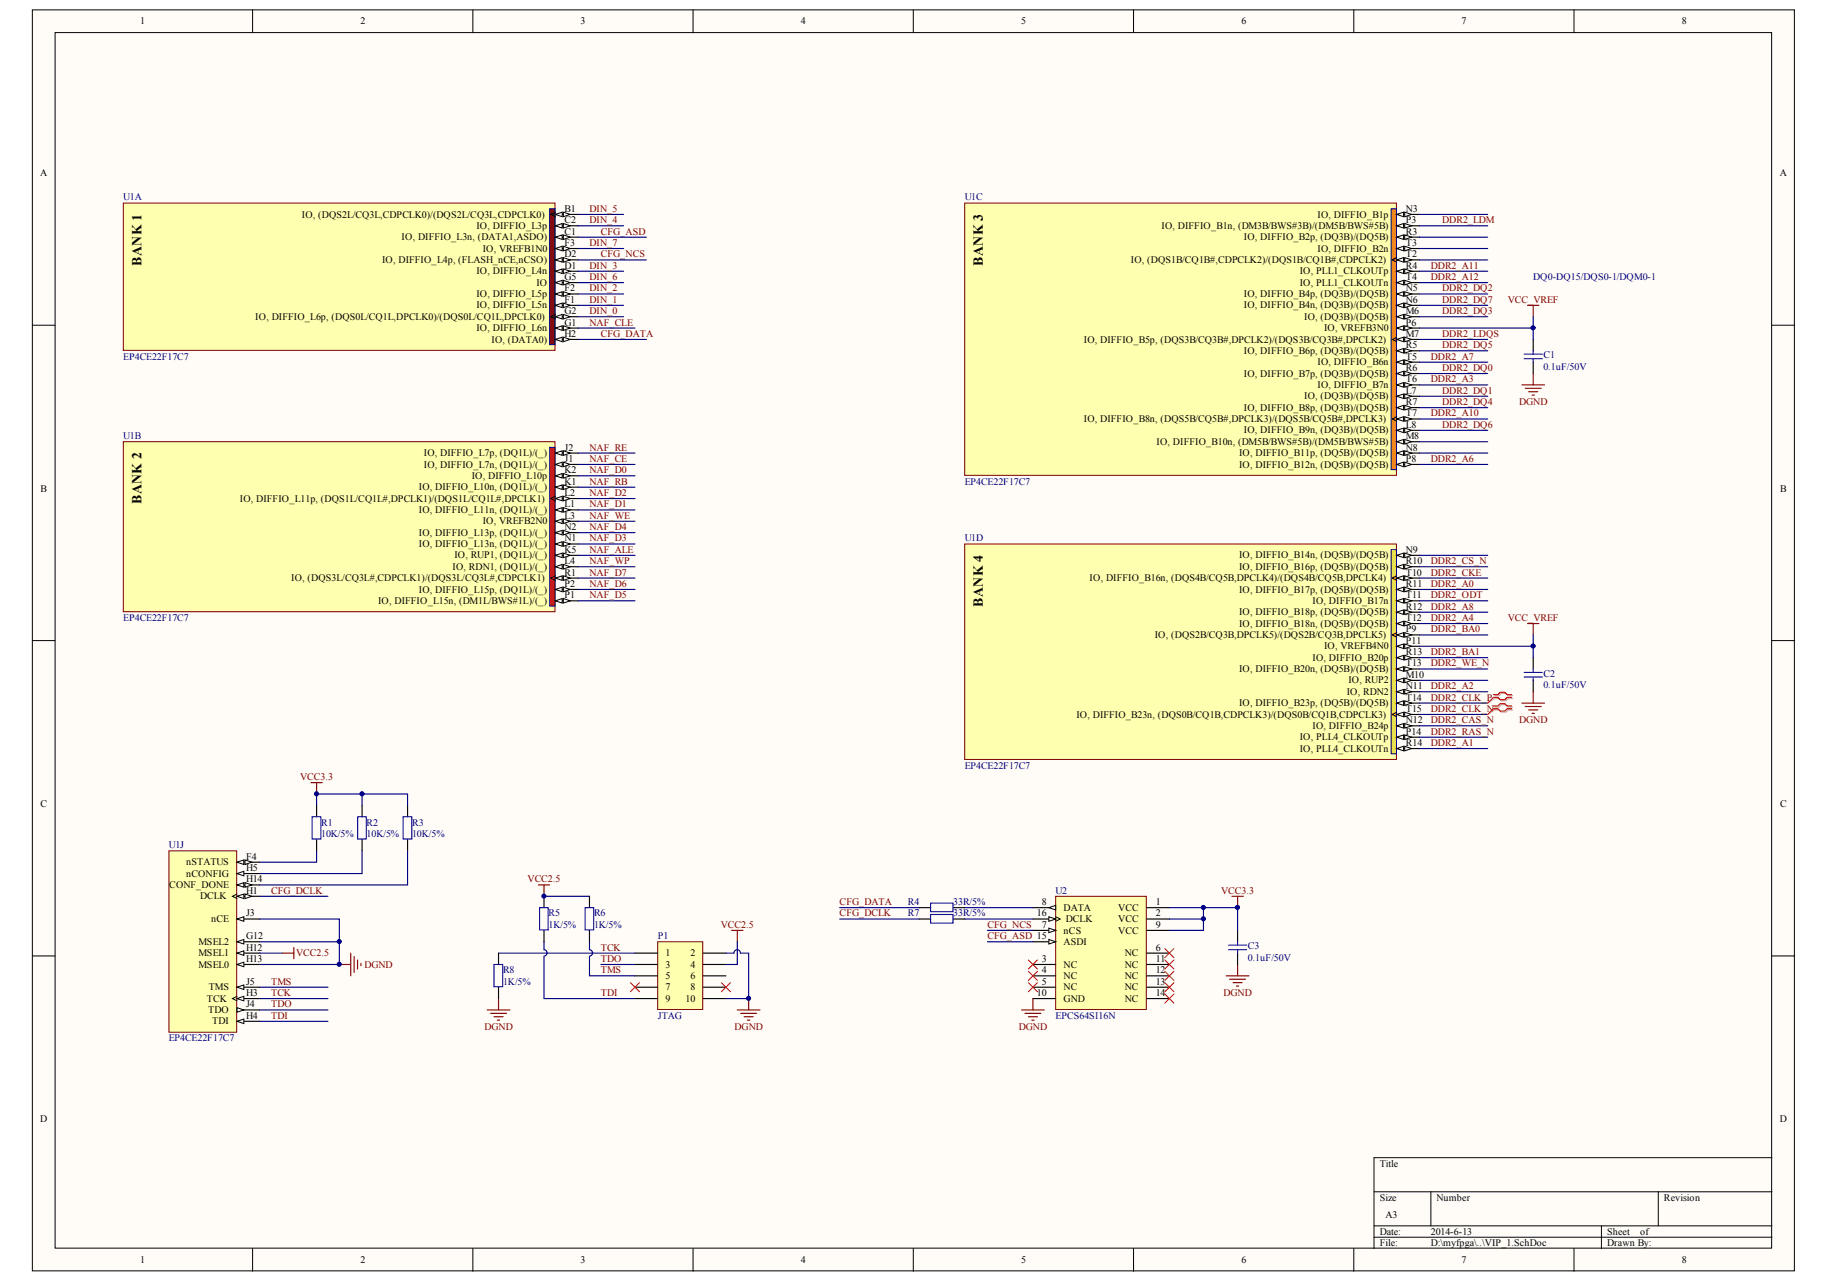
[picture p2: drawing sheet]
<svg xmlns="http://www.w3.org/2000/svg" width="291mm" height="204mm" viewBox="0 0 291 204" stroke-linecap="round" stroke-linejoin="round" font-family="sans-serif">
<defs><g id="words">
<g font-size="2.2">
<text x="22.5" y="42.2" transform="rotate(-90 22.5 42.2)">BANK 1</text>
<text x="156.1" y="42.2" transform="rotate(-90 156.1 42.2)">BANK 3</text>
<text x="22.5" y="80.1" transform="rotate(-90 22.5 80.1)">BANK 2</text>
<text x="156.1" y="96.4" transform="rotate(-90 156.1 96.4)">BANK 4</text>
</g>
<g font-size="1.6">
<text x="22.3" y="3.9">1</text>
<text x="57.3" y="3.9">2</text>
<text x="92.2" y="3.9">3</text>
<text x="127.2" y="3.9">4</text>
<text x="162.2" y="3.9">5</text>
<text x="197.2" y="3.9">6</text>
<text x="232.2" y="3.9">7</text>
<text x="267.2" y="3.9">8</text>
<text x="6.4" y="28">A</text>
<text x="282.8" y="28">A</text>
<text x="47.9" y="34.6">IO, (DQS2L/CQ3L,CDPCLK0)/(DQS2L/CQ3L,CDPCLK0)</text>
<text x="89.7" y="33.7">B1</text>
<text x="89.7" y="35.5">C2</text>
<text x="209.3" y="34.6">IO, DIFFIO_B1p</text>
<text x="223.3" y="33.7">N3</text>
<text x="223.3" y="35.5">P3</text>
<text x="60.7" y="41.8">IO, DIFFIO_L4p, (FLASH_nCE,nCSO)</text>
<text x="63.8" y="38.2">IO, DIFFIO_L3n, (DATA1,ASDO)</text>
<text x="75.7" y="36.4">IO, DIFFIO_L3p</text>
<text x="76.7" y="40">IO, VREFB1N0</text>
<text x="89.7" y="37.3">C1</text>
<text x="89.7" y="39.1">F3</text>
<text x="89.7" y="40.9">D2</text>
<text x="179.6" y="41.8">IO, (DQS1B/CQ1B#,CDPCLK2)/(DQS1B/CQ1B#,CDPCLK2)</text>
<text x="184.5" y="36.4">IO, DIFFIO_B1n, (DM3B/BWS#3B)/(DM5B/BWS#5B)</text>
<text x="197.6" y="38.2">IO, DIFFIO_B2p, (DQ3B)/(DQ5B)</text>
<text x="209.3" y="40">IO, DIFFIO_B2n</text>
<text x="223.3" y="37.3">R3</text>
<text x="223.3" y="39.1">T3</text>
<text x="223.3" y="40.9">T2</text>
<text x="75.7" y="43.6">IO, DIFFIO_L4n</text>
<text x="75.7" y="47.2">IO, DIFFIO_L5p</text>
<text x="85.2" y="45.4">IO</text>
<text x="89.7" y="42.7">D1</text>
<text x="89.7" y="44.5">G5</text>
<text x="89.7" y="46.3">F2</text>
<text x="197.6" y="47.2">IO, DIFFIO_B4p, (DQ3B)/(DQ5B)</text>
<text x="206.5" y="43.6">IO, PLL1_CLKOUTp</text>
<text x="206.5" y="45.4">IO, PLL1_CLKOUTn</text>
<text x="223.3" y="42.7">R4</text>
<text x="223.3" y="44.5">T4</text>
<text x="223.3" y="46.3">N5</text>
<text x="40.6" y="50.8">IO, DIFFIO_L6p, (DQS0L/CQ1L,DPCLK0)/(DQS0L/CQ1L,DPCLK0)</text>
<text x="75.7" y="49">IO, DIFFIO_L5n</text>
<text x="75.7" y="52.6">IO, DIFFIO_L6n</text>
<text x="89.7" y="48.1">F1</text>
<text x="89.7" y="49.9">G2</text>
<text x="89.7" y="51.7">G1</text>
<text x="89.7" y="53.5">H2</text>
<text x="197.6" y="49">IO, DIFFIO_B4n, (DQ3B)/(DQ5B)</text>
<text x="207.2" y="50.8">IO, (DQ3B)/(DQ5B)</text>
<text x="210.4" y="52.6">IO, VREFB3N0</text>
<text x="223.3" y="48.1">N6</text>
<text x="223.3" y="49.9">M6</text>
<text x="223.3" y="51.7">P6</text>
<text x="223.3" y="53.5">M7</text>
<text x="78.1" y="54.4">IO, (DATA0)</text>
<text x="172.2" y="54.4">IO, DIFFIO_B5p, (DQS3B/CQ3B#,DPCLK2)/(DQS3B/CQ3B#,DPCLK2)</text>
<text x="197.6" y="56.2">IO, DIFFIO_B6p, (DQ3B)/(DQ5B)</text>
<text x="197.6" y="59.9">IO, DIFFIO_B7p, (DQ3B)/(DQ5B)</text>
<text x="209.3" y="58.1">IO, DIFFIO_B6n</text>
<text x="223.3" y="55.3">R5</text>
<text x="223.3" y="57.2">T5</text>
<text x="223.3" y="59">R6</text>
<text x="197.6" y="65.3">IO, DIFFIO_B8p, (DQ3B)/(DQ5B)</text>
<text x="207.2" y="63.5">IO, (DQ3B)/(DQ5B)</text>
<text x="209.3" y="61.7">IO, DIFFIO_B7n</text>
<text x="223.3" y="60.8">T6</text>
<text x="223.3" y="62.6">L7</text>
<text x="223.3" y="64.4">R7</text>
<text x="89.7" y="71.6">J2</text>
<text x="172.2" y="67.1">IO, DIFFIO_B8n, (DQS5B/CQ5B#,DPCLK3)/(DQS5B/CQ5B#,DPCLK3)</text>
<text x="183.7" y="70.7">IO, DIFFIO_B10n, (DM5B/BWS#5B)/(DM5B/BWS#5B)</text>
<text x="197.6" y="68.9">IO, DIFFIO_B9n, (DQ3B)/(DQ5B)</text>
<text x="223.3" y="66.2">T7</text>
<text x="223.3" y="68">L8</text>
<text x="223.3" y="69.8">M8</text>
<text x="223.3" y="71.6">N8</text>
<text x="66.6" y="77.9">IO, DIFFIO_L10n, (DQ1L)/(_)</text>
<text x="67.3" y="72.5">IO, DIFFIO_L7p, (DQ1L)/(_)</text>
<text x="67.3" y="74.3">IO, DIFFIO_L7n, (DQ1L)/(_)</text>
<text x="74.9" y="76.1">IO, DIFFIO_L10p</text>
<text x="89.7" y="73.4">J1</text>
<text x="89.7" y="75.2">K2</text>
<text x="89.7" y="77">K1</text>
<text x="196.8" y="72.5">IO, DIFFIO_B11p, (DQ5B)/(DQ5B)</text>
<text x="196.8" y="74.3">IO, DIFFIO_B12n, (DQ5B)/(DQ5B)</text>
<text x="223.3" y="73.4">P8</text>
<text x="6.5" y="78.2">B</text>
<text x="38.1" y="79.7">IO, DIFFIO_L11p, (DQS1L/CQ1L#,DPCLK1)/(DQS1L/CQ1L#,DPCLK1)</text>
<text x="66.6" y="81.5">IO, DIFFIO_L11n, (DQ1L)/(_)</text>
<text x="76.7" y="83.3">IO, VREFB2N0</text>
<text x="89.7" y="78.8">L2</text>
<text x="89.7" y="80.6">L1</text>
<text x="89.7" y="82.4">L3</text>
<text x="282.8" y="78.2">B</text>
<text x="66.6" y="85.1">IO, DIFFIO_L13p, (DQ1L)/(_)</text>
<text x="66.6" y="87">IO, DIFFIO_L13n, (DQ1L)/(_)</text>
<text x="72.2" y="88.8">IO, RUP1, (DQ1L)/(_)</text>
<text x="89.7" y="84.2">N2</text>
<text x="89.7" y="86">N1</text>
<text x="89.7" y="87.9">K5</text>
<text x="89.7" y="89.7">L4</text>
<text x="196.8" y="88.8">IO, DIFFIO_B14n, (DQ5B)/(DQ5B)</text>
<text x="223.3" y="87.9">N9</text>
<text x="223.3" y="89.7">R10</text>
<text x="46.3" y="92.4">IO, (DQS3L/CQ3L#,CDPCLK1)/(DQS3L/CQ3L#,CDPCLK1)</text>
<text x="60.1" y="96">IO, DIFFIO_L15n, (DM1L/BWS#1L)/(_)</text>
<text x="66.6" y="94.2">IO, DIFFIO_L15p, (DQ1L)/(_)</text>
<text x="71.9" y="90.6">IO, RDN1, (DQ1L)/(_)</text>
<text x="89.7" y="91.5">R1</text>
<text x="89.7" y="93.3">P2</text>
<text x="89.7" y="95.1">P1</text>
<text x="173.1" y="92.4">IO, DIFFIO_B16n, (DQS4B/CQ5B,DPCLK4)/(DQS4B/CQ5B,DPCLK4)</text>
<text x="196.8" y="90.6">IO, DIFFIO_B16p, (DQ5B)/(DQ5B)</text>
<text x="196.8" y="94.2">IO, DIFFIO_B17p, (DQ5B)/(DQ5B)</text>
<text x="208.5" y="96">IO, DIFFIO_B17n</text>
<text x="223.3" y="91.5">T10</text>
<text x="223.3" y="93.3">R11</text>
<text x="223.3" y="95.1">T11</text>
<text x="183.5" y="101.4">IO, (DQS2B/CQ3B,DPCLK5)/(DQS2B/CQ3B,DPCLK5)</text>
<text x="196.8" y="97.8">IO, DIFFIO_B18p, (DQ5B)/(DQ5B)</text>
<text x="196.8" y="99.6">IO, DIFFIO_B18n, (DQ5B)/(DQ5B)</text>
<text x="223.3" y="96.9">R12</text>
<text x="223.3" y="98.7">T12</text>
<text x="223.3" y="100.5">P9</text>
<text x="196.8" y="106.8">IO, DIFFIO_B20n, (DQ5B)/(DQ5B)</text>
<text x="208.5" y="105">IO, DIFFIO_B20p</text>
<text x="210.4" y="103.2">IO, VREFB4N0</text>
<text x="223.3" y="102.3">P11</text>
<text x="223.3" y="104.1">R13</text>
<text x="223.3" y="105.9">T13</text>
<text x="223.3" y="107.7">M10</text>
<text x="196.8" y="112.2">IO, DIFFIO_B23p, (DQ5B)/(DQ5B)</text>
<text x="213.9" y="110.4">IO, RDN2</text>
<text x="214.2" y="108.6">IO, RUP2</text>
<text x="223.3" y="109.5">N11</text>
<text x="223.3" y="111.3">T14</text>
<text x="223.3" y="113.1">T15</text>
<text x="171" y="114">IO, DIFFIO_B23n, (DQS0B/CQ1B,CDPCLK3)/(DQS0B/CQ1B,CDPCLK3)</text>
<text x="206.5" y="117.7">IO, PLL4_CLKOUTp</text>
<text x="206.5" y="119.5">IO, PLL4_CLKOUTn</text>
<text x="208.5" y="115.9">IO, DIFFIO_B24p</text>
<text x="223.3" y="114.9">N12</text>
<text x="223.3" y="116.8">P14</text>
<text x="223.3" y="118.6">R14</text>
<text x="6.4" y="128.3">C</text>
<text x="282.8" y="128.3">C</text>
<text x="29.6" y="137.5">nSTATUS</text>
<text x="39.1" y="136.6">F4</text>
<text x="26.9" y="141.1">CONF_DONE</text>
<text x="29.6" y="139.3">nCONFIG</text>
<text x="31.8" y="142.9">DCLK</text>
<text x="39.1" y="142">H1</text>
<text x="39.1" y="140.2">H14</text>
<text x="39.1" y="138.4">H5</text>
<text x="165.5" y="143.8">8</text>
<text x="183.6" y="143.8">1</text>
<text x="33.6" y="146.6">nCE</text>
<text x="39.1" y="149.3">G12</text>
<text x="39.1" y="145.7">J3</text>
<text x="164.7" y="145.7">16</text>
<text x="165.5" y="147.5">7</text>
<text x="169" y="148.4">nCS</text>
<text x="169" y="144.7">DATA</text>
<text x="169.3" y="146.6">DCLK</text>
<text x="177.7" y="146.6">VCC</text>
<text x="177.7" y="144.7">VCC</text>
<text x="177.7" y="148.4">VCC</text>
<text x="183.6" y="145.7">2</text>
<text x="183.6" y="147.5">9</text>
<text x="31.5" y="153.8">MSEL0</text>
<text x="31.5" y="152">MSEL1</text>
<text x="31.5" y="150.2">MSEL2</text>
<text x="39.1" y="152.9">H13</text>
<text x="39.1" y="151.1">H12</text>
<text x="105.8" y="152">1</text>
<text x="105.8" y="153.8">3</text>
<text x="105.8" y="155.6">5</text>
<text x="109.7" y="152">2</text>
<text x="109.7" y="153.8">4</text>
<text x="109.7" y="155.6">6</text>
<text x="165.5" y="152.9">3</text>
<text x="165.5" y="154.7">4</text>
<text x="169" y="150.2">ASDI</text>
<text x="169" y="153.8">NC</text>
<text x="169" y="155.6">NC</text>
<text x="178.7" y="152">NC</text>
<text x="178.7" y="153.8">NC</text>
<text x="178.7" y="155.6">NC</text>
<text x="183.6" y="151.1">6</text>
<text x="183.6" y="152.9">11</text>
<text x="183.6" y="154.7">12</text>
<text x="32.9" y="159.2">TCK</text>
<text x="33.1" y="161">TDO</text>
<text x="33.2" y="157.4">TMS</text>
<text x="39.1" y="161.9">H4</text>
<text x="39.1" y="160.1">J4</text>
<text x="39.1" y="158.3">H3</text>
<text x="39.1" y="156.5">J5</text>
<text x="105.8" y="157.4">7</text>
<text x="105.8" y="159.2">9</text>
<text x="108.9" y="159.2">10</text>
<text x="109.7" y="157.4">8</text>
<text x="164.7" y="158.3">10</text>
<text x="165.5" y="156.5">5</text>
<text x="169" y="159.2">GND</text>
<text x="169" y="157.4">NC</text>
<text x="178.7" y="157.4">NC</text>
<text x="178.7" y="159.2">NC</text>
<text x="183.6" y="156.5">13</text>
<text x="183.6" y="158.3">14</text>
<text x="33.7" y="162.8">TDI</text>
<text x="6.4" y="178.4">D</text>
<text x="282.8" y="178.4">D</text>
<text x="219.2" y="185.4">Title</text>
<text x="219.2" y="190.8">Size</text>
<text x="228.2" y="190.8">Number</text>
<text x="264.3" y="190.8">Revision</text>
<text x="219.2" y="196.2">Date:</text>
<text x="220.1" y="193.5">A3</text>
<text x="227.3" y="196.2">2014-6-13</text>
<text x="255.3" y="196.2">Sheet</text>
<text x="260.6" y="196.2">of</text>
<text x="22.3" y="200.8">1</text>
<text x="57.3" y="200.8">2</text>
<text x="92.2" y="200.8">3</text>
<text x="127.2" y="200.8">4</text>
<text x="162.2" y="200.8">5</text>
<text x="197.2" y="200.8">6</text>
<text x="219.2" y="198">File:</text>
<text x="227.3" y="198">D:\myfpga\..\VIP_1.SchDoc</text>
<text x="232.2" y="200.8">7</text>
<text x="255.3" y="198">Drawn By:</text>
<text x="267.2" y="200.8">8</text>
</g>
<g font-size="1.6" fill="#000080">
<text x="19.6" y="31.9">U1A</text>
<text x="153.3" y="31.9">U1C</text>
<text x="243.6" y="44.5">DQ0-DQ15/DQS0-1/DQM0-1</text>
<text x="19.6" y="57.2">EP4CE22F17C7</text>
<text x="245.2" y="58.8">0.1uF/50V</text>
<text x="245.2" y="57">C1</text>
<text x="19.6" y="69.8">U1B</text>
<text x="153.3" y="77">EP4CE22F17C7</text>
<text x="153.3" y="86">U1D</text>
<text x="19.6" y="98.7">EP4CE22F17C7</text>
<text x="245.2" y="107.5">C2</text>
<text x="245.2" y="109.3">0.1uF/50V</text>
<text x="153.3" y="122.2">EP4CE22F17C7</text>
<text x="51" y="131.2">R1</text>
<text x="58.2" y="131.2">R2</text>
<text x="65.5" y="131.2">R3</text>
<text x="26.8" y="134.8">U1J</text>
<text x="51" y="133">10K/5%</text>
<text x="58.2" y="133">10K/5%</text>
<text x="65.5" y="133">10K/5%</text>
<text x="144.2" y="143.8">R4</text>
<text x="151.5" y="143.8">33R/5%</text>
<text x="167.7" y="142">U2</text>
<text x="87.1" y="147.5">1K/5%</text>
<text x="87.1" y="145.7">R5</text>
<text x="94.4" y="147.5">1K/5%</text>
<text x="94.4" y="145.7">R6</text>
<text x="104.5" y="149.3">P1</text>
<text x="144.2" y="145.7">R7</text>
<text x="151.5" y="145.7">33R/5%</text>
<text x="79.9" y="154.7">R8</text>
<text x="198.2" y="152.7">0.1uF/50V</text>
<text x="198.2" y="150.9">C3</text>
<text x="79.9" y="156.5">1K/5%</text>
<text x="104.5" y="161.9">JTAG</text>
<text x="167.7" y="161.9">EPCS64SI16N</text>
<text x="26.8" y="165.5">EP4CE22F17C7</text>
</g>
<g font-size="1.6" fill="#800000">
<text x="93.6" y="35.5">DIN_4</text>
<text x="93.6" y="33.7">DIN_5</text>
<text x="229.1" y="35.5">DDR2_LDM</text>
<text x="93.6" y="39.1">DIN_7</text>
<text x="95.5" y="40.9">CFG_NCS</text>
<text x="95.5" y="37.3">CFG_ASD</text>
<text x="93.6" y="46.3">DIN_2</text>
<text x="93.6" y="42.7">DIN_3</text>
<text x="93.6" y="44.5">DIN_6</text>
<text x="227.3" y="42.7">DDR2_A11</text>
<text x="227.3" y="44.5">DDR2_A12</text>
<text x="229.1" y="46.3">DDR2_DQ2</text>
<text x="93.6" y="51.7">NAF_CLE</text>
<text x="93.6" y="49.9">DIN_0</text>
<text x="93.6" y="48.1">DIN_1</text>
<text x="95.5" y="53.5">CFG_DATA</text>
<text x="229.1" y="49.9">DDR2_DQ3</text>
<text x="229.1" y="48.1">DDR2_DQ7</text>
<text x="229.1" y="53.5">DDR2_LDQS</text>
<text x="239.5" y="48.1">VCC_VREF</text>
<text x="227.3" y="57.2">DDR2_A7</text>
<text x="229.1" y="59">DDR2_DQ0</text>
<text x="229.1" y="55.3">DDR2_DQ5</text>
<text x="227.3" y="60.8">DDR2_A3</text>
<text x="229.1" y="62.6">DDR2_DQ1</text>
<text x="229.1" y="64.4">DDR2_DQ4</text>
<text x="241.3" y="64.4">DGND</text>
<text x="93.6" y="71.6">NAF_RE</text>
<text x="227.3" y="66.2">DDR2_A10</text>
<text x="229.1" y="68">DDR2_DQ6</text>
<text x="93.6" y="75.2">NAF_D0</text>
<text x="93.6" y="77">NAF_RB</text>
<text x="93.6" y="73.4">NAF_CE</text>
<text x="227.3" y="73.4">DDR2_A6</text>
<text x="93.6" y="80.6">NAF_D1</text>
<text x="93.6" y="78.8">NAF_D2</text>
<text x="93.6" y="82.4">NAF_WE</text>
<text x="93.6" y="86">NAF_D3</text>
<text x="93.6" y="84.2">NAF_D4</text>
<text x="93.6" y="87.9">NAF_ALE</text>
<text x="93.6" y="89.7">NAF_WP</text>
<text x="227.3" y="89.7">DDR2_CS_N</text>
<text x="93.6" y="95.1">NAF_D5</text>
<text x="93.6" y="93.3">NAF_D6</text>
<text x="93.6" y="91.5">NAF_D7</text>
<text x="227.3" y="93.3">DDR2_A0</text>
<text x="227.3" y="95.1">DDR2_ODT</text>
<text x="227.3" y="91.5">DDR2_CKE</text>
<text x="227.3" y="98.7">DDR2_A4</text>
<text x="227.3" y="96.9">DDR2_A8</text>
<text x="227.3" y="100.5">DDR2_BA0</text>
<text x="239.5" y="98.7">VCC_VREF</text>
<text x="227.3" y="104.1">DDR2_BA1</text>
<text x="227.3" y="105.9">DDR2_WE_N</text>
<text x="227.3" y="109.5">DDR2_A2</text>
<text x="227.3" y="111.3">DDR2_CLK_P</text>
<text x="227.3" y="113.1">DDR2_CLK_N</text>
<text x="227.3" y="118.6">DDR2_A1</text>
<text x="227.3" y="116.8">DDR2_RAS_N</text>
<text x="227.3" y="114.9">DDR2_CAS_N</text>
<text x="241.3" y="115">DGND</text>
<text x="47.7" y="124">VCC3.3</text>
<text x="43.1" y="142">CFG_DCLK</text>
<text x="83.8" y="140.2">VCC2.5</text>
<text x="133.4" y="143.8">CFG_DATA</text>
<text x="194" y="142">VCC3.3</text>
<text x="114.5" y="147.5">VCC2.5</text>
<text x="133.4" y="145.7">CFG_DCLK</text>
<text x="156.9" y="147.5">CFG_NCS</text>
<text x="156.9" y="149.3">CFG_ASD 15</text>
<text x="47" y="152">VCC2.5</text>
<text x="57.9" y="153.8">DGND</text>
<text x="95.5" y="151.1">TCK</text>
<text x="95.5" y="152.9">TDO</text>
<text x="95.5" y="154.7">TMS</text>
<text x="43.1" y="158.3">TCK</text>
<text x="43.1" y="160.1">TDO</text>
<text x="43.1" y="156.5">TMS</text>
<text x="43.1" y="161.9">TDI</text>
<text x="95.5" y="158.3">TDI</text>
<text x="194.4" y="158.3">DGND</text>
<text x="77" y="163.7">DGND</text>
<text x="116.7" y="163.7">DGND</text>
<text x="161.9" y="163.7">DGND</text>
</g>
</g></defs>
<g fill="#fffcf8" stroke="#000" stroke-width=".16">
<path d="M5.1 1.6h280v200.4h-280z"/>
<path d="M8.8 5.2h272.7v193.2h-272.7z"/>
</g>
<g fill="none" stroke="#000" stroke-width=".16">
<path d="M40.1 1.6v3.6M75.1 1.6v3.6M110.1 1.6v3.6M145.1 1.6v3.6M180.1 1.6v3.6M215.1 1.6v3.6M250.1 1.6v3.6M5.1 51.7h3.7M281.5 51.7h3.6M5.1 101.8h3.7M281.5 101.8h3.6M5.1 151.9h3.7"/>
<path d="M281.5 151.9h3.6M40.1 198.4v3.7M75.1 198.4v3.7M110.1 198.4v3.7M145.1 198.4v3.7M180.1 198.4v3.7M215.1 198.4v3.7M218.3 189.4h63.2M218.3 194.8h63.2M218.3 196.6h63.2M227.3 189.4v5.4M250.1 198.4v3.7"/>
<path d="M254.4 194.8v3.6M263.4 189.4v5.4M281.5 184h-63.2v14.4"/>
</g>
<path d="M19.6 32.3h68.6v23.4h-68.6z" fill="#ffffb0" stroke="#800000" stroke-width=".16"/>
<path d="M87.3 33.2h.9v21.6h-.9z" fill="#800000" stroke="#000080" stroke-width=".16"/>
<path d="M88.2 34.1h3.6" fill="none" stroke="#000" stroke-width=".18"/>
<path d="M88.2 33.7l-.7 .4 .7 .3" fill="none" stroke="#000" stroke-width=".16"/>
<g fill="#fffcf8" stroke="#000" stroke-width=".16">
<path d="M88.2 34.1l1.1-.4v.7z"/>
<path d="M89.5 33.7l1.1 .4-1.1 .3z"/>
</g>
<path d="M88.2 35.9h3.6" fill="none" stroke="#000" stroke-width=".18"/>
<g fill="#fffcf8" stroke="#000" stroke-width=".16">
<path d="M88.2 35.9l1.1-.4v.7z"/>
<path d="M89.5 35.5l1.1 .4-1.1 .3z"/>
</g>
<path d="M88.2 37.7h3.6" fill="none" stroke="#000" stroke-width=".18"/>
<g fill="#fffcf8" stroke="#000" stroke-width=".16">
<path d="M88.2 37.7l1.1-.4v.8z"/>
<path d="M89.5 37.3l1.1 .4-1.1 .4z"/>
</g>
<path d="M88.2 39.5h3.6" fill="none" stroke="#000" stroke-width=".18"/>
<g fill="#fffcf8" stroke="#000" stroke-width=".16">
<path d="M88.2 39.5l1.1-.4v.8z"/>
<path d="M89.5 39.1l1.1 .4-1.1 .4z"/>
</g>
<path d="M88.2 41.3h3.6" fill="none" stroke="#000" stroke-width=".18"/>
<g fill="#fffcf8" stroke="#000" stroke-width=".16">
<path d="M88.2 41.3l1.1-.4v.8z"/>
<path d="M89.5 40.9l1.1 .4-1.1 .4z"/>
</g>
<path d="M88.2 43.1h3.6" fill="none" stroke="#000" stroke-width=".18"/>
<g fill="#fffcf8" stroke="#000" stroke-width=".16">
<path d="M88.2 43.1l1.1-.4v.8z"/>
<path d="M89.5 42.7l1.1 .4-1.1 .4z"/>
</g>
<path d="M88.2 44.9h3.6" fill="none" stroke="#000" stroke-width=".18"/>
<g fill="#fffcf8" stroke="#000" stroke-width=".16">
<path d="M88.2 44.9l1.1-.3v.7z"/>
<path d="M89.5 44.6l1.1 .3-1.1 .4z"/>
</g>
<path d="M88.2 46.7h3.6" fill="none" stroke="#000" stroke-width=".18"/>
<g fill="#fffcf8" stroke="#000" stroke-width=".16">
<path d="M88.2 46.7l1.1-.3v.7z"/>
<path d="M89.5 46.4l1.1 .3-1.1 .4z"/>
</g>
<path d="M88.2 48.5h3.6" fill="none" stroke="#000" stroke-width=".18"/>
<g fill="#fffcf8" stroke="#000" stroke-width=".16">
<path d="M88.2 48.5l1.1-.3v.7z"/>
<path d="M89.5 48.2l1.1 .3-1.1 .4z"/>
</g>
<path d="M88.2 50.3h3.6" fill="none" stroke="#000" stroke-width=".18"/>
<path d="M88.2 50l-.7 .3 .7 .4" fill="none" stroke="#000" stroke-width=".16"/>
<g fill="#fffcf8" stroke="#000" stroke-width=".16">
<path d="M88.2 50.3l1.1-.3v.7z"/>
<path d="M89.5 50l1.1 .3-1.1 .4z"/>
</g>
<path d="M88.2 52.1h3.6" fill="none" stroke="#000" stroke-width=".18"/>
<g fill="#fffcf8" stroke="#000" stroke-width=".16">
<path d="M88.2 52.1l1.1-.3v.7z"/>
<path d="M89.5 51.8l1.1 .3-1.1 .4z"/>
</g>
<path d="M88.2 53.9h3.6" fill="none" stroke="#000" stroke-width=".18"/>
<g fill="#fffcf8" stroke="#000" stroke-width=".16">
<path d="M88.2 53.9l1.1-.3v.7z"/>
<path d="M89.5 53.6l1.1 .3-1.1 .4z"/>
</g>
<path d="M19.6 70.2h68.6v27h-68.6z" fill="#ffffb0" stroke="#800000" stroke-width=".16"/>
<path d="M87.3 71.1h.9v25.2h-.9z" fill="#f00" stroke="#000080" stroke-width=".16"/>
<path d="M88.2 72h3.6" fill="none" stroke="#000" stroke-width=".18"/>
<g fill="#fffcf8" stroke="#000" stroke-width=".16">
<path d="M88.2 72l1.1-.4v.8z"/>
<path d="M89.5 71.6l1.1 .4-1.1 .4z"/>
</g>
<path d="M88.2 73.8h3.6" fill="none" stroke="#000" stroke-width=".18"/>
<g fill="#fffcf8" stroke="#000" stroke-width=".16">
<path d="M88.2 73.8l1.1-.3v.7z"/>
<path d="M89.5 73.5l1.1 .3-1.1 .4z"/>
</g>
<path d="M88.2 75.6h3.6" fill="none" stroke="#000" stroke-width=".18"/>
<g fill="#fffcf8" stroke="#000" stroke-width=".16">
<path d="M88.2 75.6l1.1-.3v.7z"/>
<path d="M89.5 75.3l1.1 .3-1.1 .4z"/>
</g>
<path d="M88.2 77.4h3.6" fill="none" stroke="#000" stroke-width=".18"/>
<g fill="#fffcf8" stroke="#000" stroke-width=".16">
<path d="M88.2 77.4l1.1-.3v.7z"/>
<path d="M89.5 77.1l1.1 .3-1.1 .4z"/>
</g>
<path d="M88.2 79.2h3.6" fill="none" stroke="#000" stroke-width=".18"/>
<path d="M88.2 78.9l-.7 .3 .7 .4" fill="none" stroke="#000" stroke-width=".16"/>
<g fill="#fffcf8" stroke="#000" stroke-width=".16">
<path d="M88.2 79.2l1.1-.3v.7z"/>
<path d="M89.5 78.9l1.1 .3-1.1 .4z"/>
</g>
<path d="M88.2 81h3.6" fill="none" stroke="#000" stroke-width=".18"/>
<g fill="#fffcf8" stroke="#000" stroke-width=".16">
<path d="M88.2 81l1.1-.3v.7z"/>
<path d="M89.5 80.7l1.1 .3-1.1 .4z"/>
</g>
<path d="M88.2 82.8h3.6" fill="none" stroke="#000" stroke-width=".18"/>
<g fill="#fffcf8" stroke="#000" stroke-width=".16">
<path d="M88.2 82.8l1.1-.3v.7z"/>
<path d="M89.5 82.5l1.1 .3-1.1 .4z"/>
</g>
<path d="M88.2 84.7h3.6" fill="none" stroke="#000" stroke-width=".18"/>
<g fill="#fffcf8" stroke="#000" stroke-width=".16">
<path d="M88.2 84.7l1.1-.4v.7z"/>
<path d="M89.5 84.3l1.1 .4-1.1 .3z"/>
</g>
<path d="M88.2 86.5h3.6" fill="none" stroke="#000" stroke-width=".18"/>
<g fill="#fffcf8" stroke="#000" stroke-width=".16">
<path d="M88.2 86.5l1.1-.4v.7z"/>
<path d="M89.5 86.1l1.1 .4-1.1 .3z"/>
</g>
<path d="M88.2 88.3h3.6" fill="none" stroke="#000" stroke-width=".18"/>
<g fill="#fffcf8" stroke="#000" stroke-width=".16">
<path d="M88.2 88.3l1.1-.4v.7z"/>
<path d="M89.5 87.9l1.1 .4-1.1 .3z"/>
</g>
<path d="M88.2 90.1h3.6" fill="none" stroke="#000" stroke-width=".18"/>
<g fill="#fffcf8" stroke="#000" stroke-width=".16">
<path d="M88.2 90.1l1.1-.4v.7z"/>
<path d="M89.5 89.7l1.1 .4-1.1 .3z"/>
</g>
<path d="M88.2 91.9h3.6" fill="none" stroke="#000" stroke-width=".18"/>
<path d="M88.2 91.5l-.7 .4 .7 .3" fill="none" stroke="#000" stroke-width=".16"/>
<g fill="#fffcf8" stroke="#000" stroke-width=".16">
<path d="M88.2 91.9l1.1-.4v.7z"/>
<path d="M89.5 91.5l1.1 .4-1.1 .3z"/>
</g>
<path d="M88.2 93.7h3.6" fill="none" stroke="#000" stroke-width=".18"/>
<g fill="#fffcf8" stroke="#000" stroke-width=".16">
<path d="M88.2 93.7l1.1-.4v.7z"/>
<path d="M89.5 93.3l1.1 .4-1.1 .3z"/>
</g>
<path d="M88.2 95.5h3.6" fill="none" stroke="#000" stroke-width=".18"/>
<g fill="#fffcf8" stroke="#000" stroke-width=".16">
<path d="M88.2 95.5l1.1-.4v.7z"/>
<path d="M89.5 95.1l1.1 .4-1.1 .3z"/>
</g>
<path d="M153.3 32.3h68.5v43.2h-68.5z" fill="#ffffb0" stroke="#800000" stroke-width=".16"/>
<path d="M221 33.2h.8v41.4h-.8z" fill="#fd8300" stroke="#000080" stroke-width=".16"/>
<path d="M221.9 34.1h3.6" fill="none" stroke="#000" stroke-width=".18"/>
<g fill="#fffcf8" stroke="#000" stroke-width=".16">
<path d="M221.9 34.1l1.1-.4v.7z"/>
<path d="M223.2 33.7l1 .4-1 .3z"/>
</g>
<path d="M221.9 35.9h3.6" fill="none" stroke="#000" stroke-width=".18"/>
<g fill="#fffcf8" stroke="#000" stroke-width=".16">
<path d="M221.9 35.9l1.1-.4v.7z"/>
<path d="M223.2 35.5l1 .4-1 .3z"/>
</g>
<path d="M221.9 37.7h3.6" fill="none" stroke="#000" stroke-width=".18"/>
<g fill="#fffcf8" stroke="#000" stroke-width=".16">
<path d="M221.9 37.7l1.1-.4v.8z"/>
<path d="M223.2 37.3l1 .4-1 .4z"/>
</g>
<path d="M221.9 39.5h3.6" fill="none" stroke="#000" stroke-width=".18"/>
<g fill="#fffcf8" stroke="#000" stroke-width=".16">
<path d="M221.9 39.5l1.1-.4v.8z"/>
<path d="M223.2 39.1l1 .4-1 .4z"/>
</g>
<path d="M221.9 41.3h3.6" fill="none" stroke="#000" stroke-width=".18"/>
<path d="M221.9 40.9l-.7 .4 .7 .4" fill="none" stroke="#000" stroke-width=".16"/>
<g fill="#fffcf8" stroke="#000" stroke-width=".16">
<path d="M221.9 41.3l1.1-.4v.8z"/>
<path d="M223.2 40.9l1 .4-1 .4z"/>
</g>
<path d="M221.9 43.1h3.6" fill="none" stroke="#000" stroke-width=".18"/>
<g fill="#fffcf8" stroke="#000" stroke-width=".16">
<path d="M221.9 43.1l1.1-.4v.8z"/>
<path d="M223.2 42.7l1 .4-1 .4z"/>
</g>
<path d="M221.9 44.9h3.6" fill="none" stroke="#000" stroke-width=".18"/>
<g fill="#fffcf8" stroke="#000" stroke-width=".16">
<path d="M221.9 44.9l1.1-.3v.7z"/>
<path d="M223.2 44.6l1 .3-1 .4z"/>
</g>
<path d="M221.9 46.7h3.6" fill="none" stroke="#000" stroke-width=".18"/>
<g fill="#fffcf8" stroke="#000" stroke-width=".16">
<path d="M221.9 46.7l1.1-.3v.7z"/>
<path d="M223.2 46.4l1 .3-1 .4z"/>
</g>
<path d="M221.9 48.5h3.6" fill="none" stroke="#000" stroke-width=".18"/>
<g fill="#fffcf8" stroke="#000" stroke-width=".16">
<path d="M221.9 48.5l1.1-.3v.7z"/>
<path d="M223.2 48.2l1 .3-1 .4z"/>
</g>
<path d="M221.9 50.3h3.6" fill="none" stroke="#000" stroke-width=".18"/>
<g fill="#fffcf8" stroke="#000" stroke-width=".16">
<path d="M221.9 50.3l1.1-.3v.7z"/>
<path d="M223.2 50l1 .3-1 .4z"/>
</g>
<path d="M221.9 52.1h3.6" fill="none" stroke="#000" stroke-width=".18"/>
<g fill="#fffcf8" stroke="#000" stroke-width=".16">
<path d="M221.9 52.1l1.1-.3v.7z"/>
<path d="M223.2 51.8l1 .3-1 .4z"/>
</g>
<path d="M221.9 53.9h3.6" fill="none" stroke="#000" stroke-width=".18"/>
<path d="M221.9 53.6l-.7 .3 .7 .4" fill="none" stroke="#000" stroke-width=".16"/>
<g fill="#fffcf8" stroke="#000" stroke-width=".16">
<path d="M221.9 53.9l1.1-.3v.7z"/>
<path d="M223.2 53.6l1 .3-1 .4z"/>
</g>
<path d="M221.9 55.8h3.6" fill="none" stroke="#000" stroke-width=".18"/>
<g fill="#fffcf8" stroke="#000" stroke-width=".16">
<path d="M221.9 55.8l1.1-.4v.7z"/>
<path d="M223.2 55.4l1 .4-1 .3z"/>
</g>
<path d="M221.9 57.6h3.6" fill="none" stroke="#000" stroke-width=".18"/>
<g fill="#fffcf8" stroke="#000" stroke-width=".16">
<path d="M221.9 57.6l1.1-.4v.7z"/>
<path d="M223.2 57.2l1 .4-1 .3z"/>
</g>
<path d="M221.9 59.4h3.6" fill="none" stroke="#000" stroke-width=".18"/>
<g fill="#fffcf8" stroke="#000" stroke-width=".16">
<path d="M221.9 59.4l1.1-.4v.7z"/>
<path d="M223.2 59l1 .4-1 .3z"/>
</g>
<path d="M221.9 61.2h3.6" fill="none" stroke="#000" stroke-width=".18"/>
<g fill="#fffcf8" stroke="#000" stroke-width=".16">
<path d="M221.9 61.2l1.1-.4v.7z"/>
<path d="M223.2 60.8l1 .4-1 .3z"/>
</g>
<path d="M221.9 63h3.6" fill="none" stroke="#000" stroke-width=".18"/>
<g fill="#fffcf8" stroke="#000" stroke-width=".16">
<path d="M221.9 63l1.1-.4v.7z"/>
<path d="M223.2 62.6l1 .4-1 .3z"/>
</g>
<path d="M221.9 64.8h3.6" fill="none" stroke="#000" stroke-width=".18"/>
<g fill="#fffcf8" stroke="#000" stroke-width=".16">
<path d="M221.9 64.8l1.1-.4v.7z"/>
<path d="M223.2 64.4l1 .4-1 .3z"/>
</g>
<path d="M221.9 66.6h3.6" fill="none" stroke="#000" stroke-width=".18"/>
<path d="M221.9 66.2l-.7 .4 .7 .4" fill="none" stroke="#000" stroke-width=".16"/>
<g fill="#fffcf8" stroke="#000" stroke-width=".16">
<path d="M221.9 66.6l1.1-.4v.8z"/>
<path d="M223.2 66.2l1 .4-1 .4z"/>
</g>
<path d="M221.9 68.4h3.6" fill="none" stroke="#000" stroke-width=".18"/>
<g fill="#fffcf8" stroke="#000" stroke-width=".16">
<path d="M221.9 68.4l1.1-.4v.8z"/>
<path d="M223.2 68l1 .4-1 .4z"/>
</g>
<path d="M221.9 70.2h3.6" fill="none" stroke="#000" stroke-width=".18"/>
<g fill="#fffcf8" stroke="#000" stroke-width=".16">
<path d="M221.9 70.2l1.1-.4v.8z"/>
<path d="M223.2 69.8l1 .4-1 .4z"/>
</g>
<path d="M221.9 72h3.6" fill="none" stroke="#000" stroke-width=".18"/>
<g fill="#fffcf8" stroke="#000" stroke-width=".16">
<path d="M221.9 72l1.1-.4v.8z"/>
<path d="M223.2 71.6l1 .4-1 .4z"/>
</g>
<path d="M221.9 73.8h3.6" fill="none" stroke="#000" stroke-width=".18"/>
<g fill="#fffcf8" stroke="#000" stroke-width=".16">
<path d="M221.9 73.8l1.1-.3v.7z"/>
<path d="M223.2 73.5l1 .3-1 .4z"/>
</g>
<path d="M153.3 86.5h68.5v34.2h-68.5z" fill="#ffffb0" stroke="#800000" stroke-width=".16"/>
<path d="M221 87.4h.8v32.4h-.8z" fill="#fe0" stroke="#000080" stroke-width=".16"/>
<path d="M221.9 88.3h3.6" fill="none" stroke="#000" stroke-width=".18"/>
<g fill="#fffcf8" stroke="#000" stroke-width=".16">
<path d="M221.9 88.3l1.1-.4v.7z"/>
<path d="M223.2 87.9l1 .4-1 .3z"/>
</g>
<path d="M221.9 90.1h3.6" fill="none" stroke="#000" stroke-width=".18"/>
<g fill="#fffcf8" stroke="#000" stroke-width=".16">
<path d="M221.9 90.1l1.1-.4v.7z"/>
<path d="M223.2 89.7l1 .4-1 .3z"/>
</g>
<path d="M221.9 91.9h3.6" fill="none" stroke="#000" stroke-width=".18"/>
<path d="M221.9 91.5l-.7 .4 .7 .3" fill="none" stroke="#000" stroke-width=".16"/>
<g fill="#fffcf8" stroke="#000" stroke-width=".16">
<path d="M221.9 91.9l1.1-.4v.7z"/>
<path d="M223.2 91.5l1 .4-1 .3z"/>
</g>
<path d="M221.9 93.7h3.6" fill="none" stroke="#000" stroke-width=".18"/>
<g fill="#fffcf8" stroke="#000" stroke-width=".16">
<path d="M221.9 93.7l1.1-.4v.7z"/>
<path d="M223.2 93.3l1 .4-1 .3z"/>
</g>
<path d="M221.9 95.5h3.6" fill="none" stroke="#000" stroke-width=".18"/>
<g fill="#fffcf8" stroke="#000" stroke-width=".16">
<path d="M221.9 95.5l1.1-.4v.7z"/>
<path d="M223.2 95.1l1 .4-1 .3z"/>
</g>
<path d="M221.9 97.3h3.6" fill="none" stroke="#000" stroke-width=".18"/>
<g fill="#fffcf8" stroke="#000" stroke-width=".16">
<path d="M221.9 97.3l1.1-.4v.8z"/>
<path d="M223.2 96.9l1 .4-1 .4z"/>
</g>
<path d="M221.9 99.1h3.6" fill="none" stroke="#000" stroke-width=".18"/>
<g fill="#fffcf8" stroke="#000" stroke-width=".16">
<path d="M221.9 99.1l1.1-.4v.8z"/>
<path d="M223.2 98.7l1 .4-1 .4z"/>
</g>
<path d="M221.9 100.9h3.6" fill="none" stroke="#000" stroke-width=".18"/>
<path d="M221.9 100.5l-.7 .4 .7 .4" fill="none" stroke="#000" stroke-width=".16"/>
<g fill="#fffcf8" stroke="#000" stroke-width=".16">
<path d="M221.9 100.9l1.1-.4v.8z"/>
<path d="M223.2 100.5l1 .4-1 .4z"/>
</g>
<path d="M221.9 102.7h3.6" fill="none" stroke="#000" stroke-width=".18"/>
<g fill="#fffcf8" stroke="#000" stroke-width=".16">
<path d="M221.9 102.7l1.1-.3v.7z"/>
<path d="M223.2 102.4l1 .3-1 .4z"/>
</g>
<path d="M221.9 104.5h3.6" fill="none" stroke="#000" stroke-width=".18"/>
<g fill="#fffcf8" stroke="#000" stroke-width=".16">
<path d="M221.9 104.5l1.1-.3v.7z"/>
<path d="M223.2 104.2l1 .3-1 .4z"/>
</g>
<path d="M221.9 106.3h3.6" fill="none" stroke="#000" stroke-width=".18"/>
<g fill="#fffcf8" stroke="#000" stroke-width=".16">
<path d="M221.9 106.3l1.1-.3v.7z"/>
<path d="M223.2 106l1 .3-1 .4z"/>
</g>
<path d="M221.9 108.1h3.6" fill="none" stroke="#000" stroke-width=".18"/>
<g fill="#fffcf8" stroke="#000" stroke-width=".16">
<path d="M221.9 108.1l1.1-.3v.7z"/>
<path d="M223.2 107.8l1 .3-1 .4z"/>
</g>
<path d="M221.9 109.9h3.6" fill="none" stroke="#000" stroke-width=".18"/>
<g fill="#fffcf8" stroke="#000" stroke-width=".16">
<path d="M221.9 109.9l1.1-.3v.7z"/>
<path d="M223.2 109.6l1 .3-1 .4z"/>
</g>
<path d="M221.9 111.7h3.6" fill="none" stroke="#000" stroke-width=".18"/>
<g fill="#fffcf8" stroke="#000" stroke-width=".16">
<path d="M221.9 111.7l1.1-.3v.7z"/>
<path d="M223.2 111.4l1 .3-1 .4z"/>
</g>
<path d="M221.9 113.5h3.6" fill="none" stroke="#000" stroke-width=".18"/>
<path d="M221.9 113.2l-.7 .3 .7 .4" fill="none" stroke="#000" stroke-width=".16"/>
<g fill="#fffcf8" stroke="#000" stroke-width=".16">
<path d="M221.9 113.5l1.1-.3v.7z"/>
<path d="M223.2 113.2l1 .3-1 .4z"/>
</g>
<path d="M221.9 115.4h3.6" fill="none" stroke="#000" stroke-width=".18"/>
<g fill="#fffcf8" stroke="#000" stroke-width=".16">
<path d="M221.9 115.4l1.1-.4v.7z"/>
<path d="M223.2 115l1 .4-1 .3z"/>
</g>
<path d="M221.9 117.2h3.6" fill="none" stroke="#000" stroke-width=".18"/>
<g fill="#fffcf8" stroke="#000" stroke-width=".16">
<path d="M221.9 117.2l1.1-.4v.7z"/>
<path d="M223.2 116.8l1 .4-1 .3z"/>
</g>
<path d="M221.9 119h3.6" fill="none" stroke="#000" stroke-width=".18"/>
<g fill="#fffcf8" stroke="#000" stroke-width=".16">
<path d="M221.9 119l1.1-.4v.7z"/>
<path d="M223.2 118.6l1 .4-1 .3z"/>
</g>
<g fill="none" stroke="#000080" stroke-width=".18">
<path d="M91.8 37.7h10.9M91.8 34.1h7.3M91.8 35.9h7.3M91.8 39.5h7.3M225.5 37.7h10.8M225.5 34.1h10.8M225.5 35.9h10.8M225.5 39.5h10.8M91.8 53.9h10.9M91.8 41.3h10.9M91.8 43.1h7.3M91.8 44.9h7.3"/>
<path d="M91.8 46.7h7.3M91.8 48.5h7.3M91.8 50.3h7.3M91.8 52.1h9.1M225.5 53.9h10.8M225.5 41.3h10.8M225.5 43.1h10.8M225.5 44.9h10.8M225.5 46.7h10.8M225.5 48.5h10.8M225.5 50.3h10.8M225.5 55.8h10.8"/>
<path d="M225.5 57.6h10.8M225.5 59.4h10.8M225.5 52.1h18.1M243.6 50.3v3.6M91.8 72h9.1M91.8 73.8h9.1M91.8 75.6h9.1M91.8 77.4h9.1M91.8 79.2h9.1M225.5 61.2h10.8M225.5 63h10.8M225.5 64.8h10.8"/>
<path d="M225.5 66.6h10.8M225.5 68.4h10.8M225.5 70.2h10.8M225.5 72h10.8M225.5 73.8h10.8M91.8 88.3h9.1M91.8 90.1h9.1M91.8 91.9h9.1M91.8 93.7h9.1M91.8 95.5h9.1M91.8 81h9.1M91.8 86.5h9.1"/>
<path d="M91.8 84.7h9.1M91.8 82.8h9.1M225.5 88.3h10.8M225.5 90.1h10.8M225.5 91.9h10.8M225.5 93.7h10.8M225.5 95.5h10.8M225.5 97.3h10.8M225.5 99.1h10.8M225.5 100.9h10.8M225.5 102.7h18.1M225.5 104.5h10.8"/>
<path d="M225.5 106.3h10.8M225.5 108.1h10.8M225.5 109.9h10.8M225.5 111.7h10.8M225.5 113.5h10.8M225.5 115.4h10.8M225.5 117.2h10.8M225.5 119h10.8M243.6 100.9v3.6"/>
</g>
<g fill="none" stroke="#800000" stroke-width=".18">
<path d="M242.7 48.5h1.8M243.6 48.5v1.8M243.6 59.4v1.8M241.8 61.2h3.6M242.3 61.7h2.5M242.9 62.3h1.4M243.4 62.8h.4M242.7 99.1h1.8M243.6 99.1v1.8M241.8 111.7h3.6M242.3 112.3h2.5M242.9 112.8h1.4"/>
<path d="M243.4 113.4h.4M243.6 109.9v1.8"/>
</g>
<path d="M243.6 53.9v1.9M243.6 57.6v1.8M243.6 104.5v1.8M243.6 108.1v1.8" fill="none" stroke="#000" stroke-width=".18"/>
<path d="M242.1 57h2.9M242.1 56.3h2.9M243.6 55.8v.5M243.6 57v.6M242.1 107.6h2.9M242.1 106.9h2.9M243.6 106.3v.6M243.6 107.6v.5" fill="none" stroke="#00f" stroke-width=".18"/>
<path d="M26.8 135.2h10.8v28.8h-10.8z" fill="#ffffb0" stroke="#800000" stroke-width=".16"/>
<path d="M37.7 162.3h3.6" fill="none" stroke="#000" stroke-width=".18"/>
<path d="M37.7 162.3l1-.3v.7z" fill="#fffcf8" stroke="#000" stroke-width=".16"/>
<path d="M37.7 160.5h3.6" fill="none" stroke="#000" stroke-width=".18"/>
<path d="M37.7 160.1l1 .4-1 .4z" fill="#fffcf8" stroke="#000" stroke-width=".16"/>
<path d="M37.7 158.7h3.6" fill="none" stroke="#000" stroke-width=".18"/>
<path d="M37.7 158.3l-.8 .4 .8 .4" fill="none" stroke="#000" stroke-width=".16"/>
<path d="M37.7 158.7l1-.4v.8z" fill="#fffcf8" stroke="#000" stroke-width=".16"/>
<path d="M37.7 156.9h3.6" fill="none" stroke="#000" stroke-width=".18"/>
<path d="M37.7 156.9l1-.4v.8z" fill="#fffcf8" stroke="#000" stroke-width=".16"/>
<path d="M37.7 153.3h3.6" fill="none" stroke="#000" stroke-width=".18"/>
<path d="M37.7 153.3l1-.4v.7z" fill="#fffcf8" stroke="#000" stroke-width=".16"/>
<path d="M37.7 151.5h3.6" fill="none" stroke="#000" stroke-width=".18"/>
<path d="M37.7 151.5l1-.4v.7z" fill="#fffcf8" stroke="#000" stroke-width=".16"/>
<path d="M37.7 149.7h3.6" fill="none" stroke="#000" stroke-width=".18"/>
<path d="M37.7 149.7l1-.4v.7z" fill="#fffcf8" stroke="#000" stroke-width=".16"/>
<path d="M37.7 146.1h3.6" fill="none" stroke="#000" stroke-width=".18"/>
<path d="M37.7 146.1l1-.4v.7z" fill="#fffcf8" stroke="#000" stroke-width=".16"/>
<path d="M37.7 142.4h3.6" fill="none" stroke="#000" stroke-width=".18"/>
<path d="M37.7 142.1l-.8 .3 .8 .4" fill="none" stroke="#000" stroke-width=".16"/>
<g fill="#fffcf8" stroke="#000" stroke-width=".16">
<path d="M37.7 142.4l1-.3v.7z"/>
<path d="M38.9 142.1l1.1 .3-1.1 .4z"/>
</g>
<path d="M37.7 140.6h3.6" fill="none" stroke="#000" stroke-width=".18"/>
<g fill="#fffcf8" stroke="#000" stroke-width=".16">
<path d="M37.7 140.6l1-.3v.7z"/>
<path d="M38.9 140.3l1.1 .3-1.1 .4z"/>
</g>
<path d="M37.7 138.8h3.6" fill="none" stroke="#000" stroke-width=".18"/>
<path d="M37.7 138.8l1-.3v.7z" fill="#fffcf8" stroke="#000" stroke-width=".16"/>
<path d="M37.7 137h3.6" fill="none" stroke="#000" stroke-width=".18"/>
<g fill="#fffcf8" stroke="#000" stroke-width=".16">
<path d="M37.7 137l1-.3v.7z"/>
<path d="M38.9 136.7l1.1 .3-1.1 .4z"/>
</g>
<path d="M50.3 135.2v1.8h-9M50.3 128v-1.8h14.4v1.8M57.5 135.2v3.6h-16.2M57.5 126.2v1.8M64.7 135.2v5.4h-23.4M41.3 146.1h12.6v3.6h-12.6M41.3 156.9h10.8M41.3 158.7h10.8M41.3 151.5h3.6M41.3 142.4h10.8M41.3 160.5h10.8M41.3 162.3h10.8" fill="none" stroke="#000080" stroke-width=".18"/>
<path d="M49.4 124.4h1.8M50.3 124.4v1.8M53.9 153.3h1.8M55.7 151.5v3.6M56.3 152v2.5M56.8 152.6v1.4M57.3 153.1v.4" fill="none" stroke="#800000" stroke-width=".18"/>
<path d="M50.3 128v1.8M50.3 133.4v1.8M57.5 128v1.8M57.5 133.4v1.8M64.7 128v1.8M64.7 133.4v1.8" fill="none" stroke="#000" stroke-width=".18"/>
<path d="M49.6 129.8h1.4v3.5h-1.4zM56.8 129.8h1.4v3.5h-1.4zM64 129.8h1.4v3.5h-1.4z" fill="none" stroke="#00f" stroke-width=".18"/>
<path d="M167.7 142.4h14.4v18h-14.4z" fill="#ffffb0" stroke="#800000" stroke-width=".16"/>
<path d="M164.1 147.9h3.6" fill="none" stroke="#000" stroke-width=".18"/>
<path d="M166.6 147.5l1.1 .4-1.1 .3z" fill="#fffcf8" stroke="#000" stroke-width=".16"/>
<path d="M164.1 144.3h3.6" fill="none" stroke="#000" stroke-width=".18"/>
<path d="M166.6 144.3l1.1-.4v.7z" fill="#fffcf8" stroke="#000" stroke-width=".16"/>
<path d="M164.1 158.7h3.6M164.1 149.7h3.6M182.2 146.1h3.6" fill="none" stroke="#000" stroke-width=".18"/>
<path d="M166.6 149.3l1.1 .4-1.1 .3z" fill="#fffcf8" stroke="#000" stroke-width=".16"/>
<path d="M164.1 146.1h3.6" fill="none" stroke="#000" stroke-width=".18"/>
<path d="M167.7 145.7l.7 .4-.7 .3" fill="none" stroke="#000" stroke-width=".16"/>
<path d="M166.6 145.7l1.1 .4-1.1 .3z" fill="#fffcf8" stroke="#000" stroke-width=".16"/>
<path d="M164.1 153.3h3.6M164.1 155.1h3.6M164.1 156.9h3.6M182.2 144.3h3.6M182.2 147.9h3.6M182.2 153.3h3.6M182.2 155.1h3.6M182.2 156.9h3.6M182.2 151.5h3.6M182.2 158.7h3.6" fill="none" stroke="#000" stroke-width=".18"/>
<path d="M133.4 144.3h12.6M133.4 146.1h12.6M153.3 144.3h10.8M153.3 146.1h10.8M156.9 147.9h7.2M156.9 149.7h7.2" fill="none" stroke="#000080" stroke-width=".18"/>
<path d="M164.1 158.7v1.8M194.8 155.1h3.6M195.3 155.6h2.6M195.7 142.4h1.8M195.9 156.2h1.4M196.4 156.7h.4M196.6 142.4v1.9M196.6 153.3v1.8M162.3 160.5h3.6M162.8 161.1h2.6M163.4 161.6h1.4M163.9 162.1h.4" fill="none" stroke="#800000" stroke-width=".18"/>
<path d="M104.5 149.7h7.1v10.7h-7.1z" fill="#ffffb0" stroke="#800000" stroke-width=".16"/>
<g fill="none" stroke="#000" stroke-width=".18">
<path d="M79.2 151.5v1.8M79.2 156.9v1.8M86.4 142.4v1.9M86.4 147.9v1.8M93.6 142.4v1.9M93.6 147.9v1.8M100.9 151.5h3.6M100.9 153.3h3.6M100.9 155.1h3.6M100.9 156.9h3.6M100.9 158.7h3.6M111.7 151.5h3.6"/>
<path d="M111.7 153.3h3.6M111.7 155.1h3.6M111.7 156.9h3.6M111.7 158.7h3.6M146 144.3h1.8M146 146.1h1.8M151.5 144.3h1.8M151.5 146.1h1.8M196.6 147.9v1.8M196.6 151.5v1.8"/>
</g>
<g fill="none" stroke="#000080" stroke-width=".18">
<path d="M53.9 149.7v3.6h-12.6M79.2 151.5h21.7M86.4 152v6.7h14.5M86.4 149.7v1.2a.51 .51 0 0 1 .5 .5 .51 .51 0 0 1-.5 .5M86.4 142.4h7.2M93.6 152v3.1h7.3M93.6 149.7v1.2a.51 .51 0 0 1 .5 .5 .51 .51 0 0 1-.5 .5M95.5 153.3h5.4M117.1 149.7v3.6h-1.8M117.6 151.5a.51 .51 0 0 0-.5-.6 .51 .51 0 0 0-.5 .6h-1.3M117.7 151.5h1.2v7.2h-3.6M185.8 144.3h10.8v3.6"/>
<path d="M185.8 146.1h5.4M191.2 144.3v3.6h-5.4"/>
</g>
<g fill="none" stroke="#f00" stroke-width=".16">
<path d="M237.3 110.8l-1 .9M237.3 112.6l-1 .9M100.2 156.2l1.4 1.4M101.6 156.2l-1.4 1.4M114.6 156.2l1.4 1.4M116 156.2l-1.4 1.4M163.4 156.2l1.4 1.4M163.4 154.4l1.4 1.4M163.4 152.6l1.4 1.4M164.8 156.2l-1.4 1.4M164.8 154.4l-1.4 1.4M164.8 152.6l-1.4 1.4"/>
<path d="M185 158l1.5 1.4M185 156.2l1.5 1.4M185 154.4l1.5 1.4M185 152.6l1.5 1.4M185 150.8l1.5 1.4M186.5 158l-1.5 1.4M186.5 156.2l-1.5 1.4M186.5 154.4l-1.5 1.4M186.5 152.6l-1.5 1.4M186.5 150.8l-1.5 1.4"/>
</g>
<g fill="none" stroke="#800000" stroke-width=".18">
<path d="M44.9 151.5h1.8M46.7 150.6v1.8M79.2 158.7v1.8M85.5 140.6h1.8M86.4 140.6v1.8M116.2 147.9h1.8M117.1 147.9v1.8M118.9 158.7v1.8M77.4 160.5h3.6M77.9 161.1h2.6M78.5 161.6h1.4M79 162.1h.4"/>
<path d="M117.1 160.5h3.6M117.7 161.1h2.5M118.2 161.6h1.5M118.8 162.1h.3"/>
</g>
<path d="M78.5 153.3h1.4v3.5h-1.4zM85.7 144.3h1.4v3.5h-1.4zM92.9 144.3h1.4v3.5h-1.4zM147.8 143.5h3.6v1.4h-3.6zM147.8 145.3h3.6v1.4h-3.6zM195.2 150.9h2.9M195.2 150.2h2.9M196.6 149.7v.5M196.6 150.9v.6" fill="none" stroke="#00f" stroke-width=".18"/>
<path d="M237.4 110.6h.8l.3-.4h.7l.4 .4h.7M237.4 111h.8l.3 .4h.7l.4-.4h.7M237.4 112.4h.8l.3-.4h.7l.4 .4h.7M237.4 112.8h.8l.3 .4h.7l.4-.4h.7" fill="none" stroke="#d0a19e" stroke-width=".18"/>
<path d="M237.4 111l-1.1 .7M237.4 112.8l-1.1 .7" fill="none" stroke="#d0a19e" stroke-width=".16"/>
<path d="M237.3 110.4h.7l.3-.4h.8l.3 .4h.7M237.3 110.8h.7l.3 .4h.8l.3-.4h.7M237.3 112.2h.7l.3-.4h.8l.3 .4h.7M237.3 112.6h.7l.3 .4h.8l.3-.4h.7" fill="none" stroke="#f00" stroke-width=".18"/>
<g fill="#000080" stroke="#000080" stroke-width=".16">
<circle cx="50.3" cy="126.2" r=".33"/>
<circle cx="53.9" cy="153.2" r=".33"/>
<circle cx="53.9" cy="149.6" r=".33"/>
<circle cx="57.5" cy="126.2" r=".33"/>
<circle cx="86.4" cy="142.4" r=".33"/>
<circle cx="118.9" cy="158.7" r=".33"/>
<circle cx="191.2" cy="146" r=".33"/>
<circle cx="191.2" cy="144.2" r=".33"/>
<circle cx="196.6" cy="144.2" r=".33"/>
<circle cx="243.6" cy="102.7" r=".33"/>
<circle cx="243.6" cy="52.1" r=".33"/>
</g>
<use href="#words"/>
</svg>
